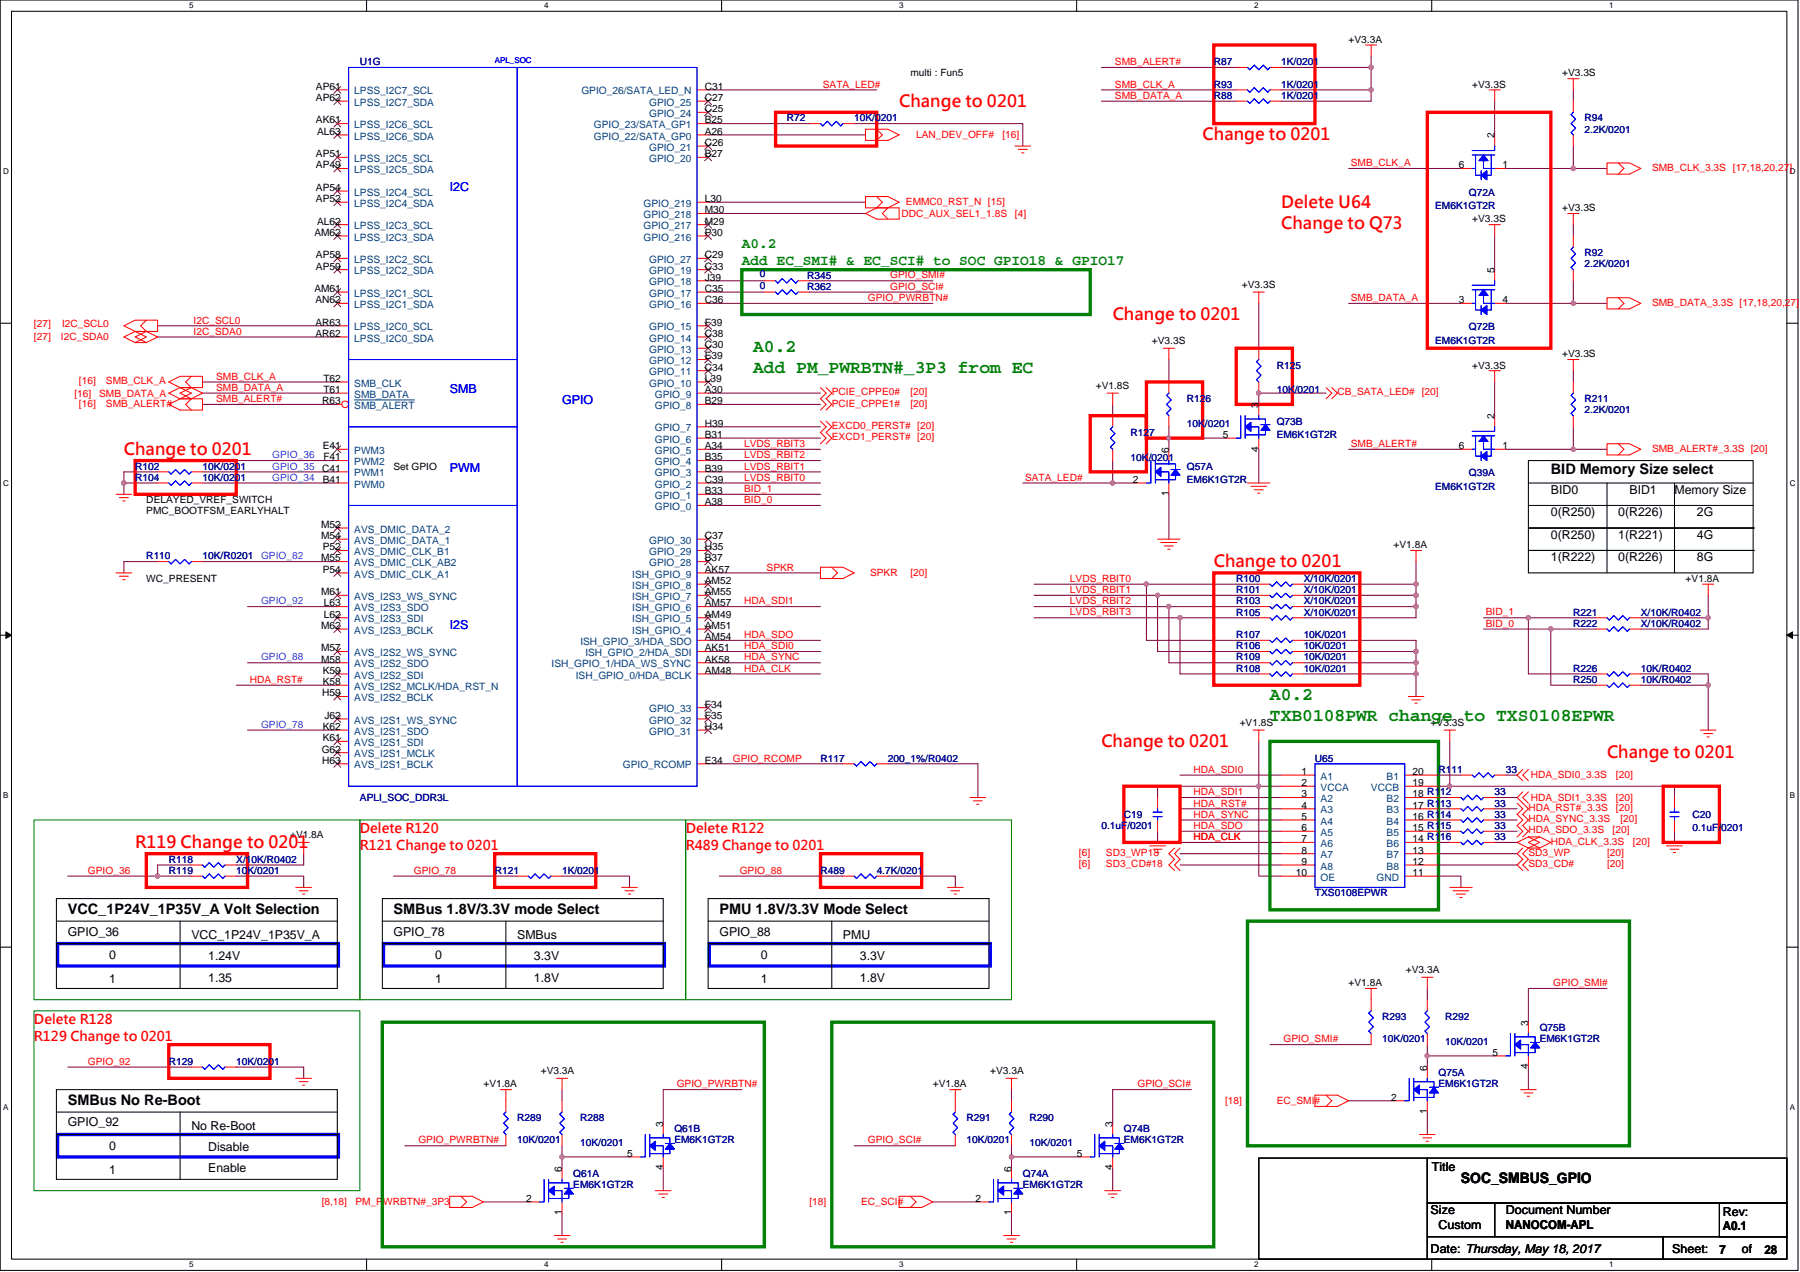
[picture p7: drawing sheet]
<svg xmlns="http://www.w3.org/2000/svg" width="297mm" height="210mm" viewBox="0 0 297 210" stroke-linecap="round" stroke-linejoin="round" font-family="sans-serif">
<defs><g id="words">
<g font-size="3" fill="#008000">
<text x="124.3" y="58.1">A0.2</text>
<text x="124.3" y="61.5">Add PM_PWRBTN#_3P3 from EC</text>
<text x="209.6" y="115.6">A0.2</text>
<text x="209.6" y="119">TXB0108PWR change to TXS0108EPWR</text>
</g>
<g font-size="2.8" fill="#f00">
<text x="148.4" y="17.6">Change to 0201</text>
<text x="198.5" y="23.2">Change to 0201</text>
<text x="211.4" y="34.3">Delete U64</text>
<text x="211.4" y="37.8">Change to Q73</text>
<text x="183.6" y="52.8">Change to 0201</text>
<text x="20.4" y="75.1">Change to 0201</text>
<text x="200.3" y="93.6">Change to 0201</text>
<text x="181.8" y="123.3">Change to 0201</text>
<text x="265.2" y="125.1">Change to 0201</text>
<text x="22.3" y="140">R119 Change to 0201</text>
</g>
<g font-size="2.4" fill="#008000">
<text x="122.4" y="41">A0.2</text>
<text x="122.4" y="43.7">Add EC_SMI# &amp; EC_SCI# to SOC GPIO18 &amp; GPIO17</text>
</g>
<g font-size="2.4">
<text x="255.9" y="78.3">BID Memory Size select</text>
<text x="11.2" y="150.9">VCC_1P24V_1P35V_A Volt Selection</text>
<text x="64.9" y="150.9">SMBus 1.8V/3.3V mode Select</text>
<text x="118.7" y="150.9">PMU 1.8V/3.3V Mode Select</text>
<text x="11.2" y="182.5">SMBus No Re-Boot</text>
<text x="241.1" y="195.3">SOC_SMBUS_GPIO</text>
</g>
<g font-size="2.2" fill="#f00">
<text x="59.4" y="137.6">Delete R120</text>
<text x="113.2" y="137.6">Delete R122</text>
<text x="59.4" y="140.3">R121 Change to 0201</text>
<text x="113.2" y="140.3">R489 Change to 0201</text>
<text x="5.6" y="169.1">Delete R128</text>
<text x="5.6" y="171.9">R129 Change to 0201</text>
</g>
<g font-size="2" fill="#00f">
<text x="74.2" y="31.5">I2C</text>
<text x="74.2" y="64.9">SMB</text>
<text x="92.7" y="66.7">GPIO</text>
<text x="74.2" y="77.9">PWM</text>
<text x="74.2" y="103.8">I2S</text>
</g>
<g font-size="2">
<text x="255.9" y="81.6">BID0</text>
<text x="268.9" y="81.6">BID1</text>
<text x="276.3" y="81.6">Memory Size</text>
<text x="255.9" y="89">0(R250)</text>
<text x="255.9" y="85.3">0(R250)</text>
<text x="267.1" y="89">1(R221)</text>
<text x="267.1" y="85.3">0(R226)</text>
<text x="280" y="89">4G</text>
<text x="280" y="85.3">2G</text>
<text x="255.9" y="92.7">1(R222)</text>
<text x="267.1" y="92.7">0(R226)</text>
<text x="280" y="92.7">8G</text>
<text x="11.2" y="154.4">GPIO_36</text>
<text x="31.6" y="155">VCC_1P24V_1P35V_A</text>
<text x="64.9" y="154.4">GPIO_78</text>
<text x="85.3" y="155">SMBus</text>
<text x="118.7" y="154.4">GPIO_88</text>
<text x="139.1" y="155">PMU</text>
<text x="18" y="158.3">0</text>
<text x="34.4" y="158.5">1.24V</text>
<text x="71.8" y="158.3">0</text>
<text x="88.1" y="158.5">3.3V</text>
<text x="125.6" y="158.3">0</text>
<text x="141.9" y="158.5">3.3V</text>
<text x="18" y="162.2">1</text>
<text x="34.4" y="162">1.35</text>
<text x="71.8" y="162.2">1</text>
<text x="88.1" y="162">1.8V</text>
<text x="125.6" y="162.2">1</text>
<text x="141.9" y="162">1.8V</text>
<text x="11.2" y="185.9">GPIO_92</text>
<text x="18" y="189.8">0</text>
<text x="31.6" y="186.5">No Re-Boot</text>
<text x="34.4" y="190">Disable</text>
<text x="18" y="193.7">1</text>
<text x="34.4" y="193.5">Enable</text>
<text x="236.3" y="193.4">Title</text>
<text x="236.1" y="200.4">Size</text>
<text x="237.4" y="202.8">Custom</text>
<text x="248.5" y="200.4">Document Number</text>
<text x="248.5" y="202.9">NANOCOM-APL</text>
<text x="284.3" y="200.8">Rev:</text>
<text x="284.3" y="203.1">A0.1</text>
<text x="236.1" y="206.9">Date: Thursday, May 18, 2017</text>
<text x="275.9" y="206.9">Sheet:</text>
<text x="283.7" y="207">7</text>
<text x="287.4" y="206.9">of</text>
<text x="291.2" y="207">28</text>
</g>
<g font-size="1.7" fill="#000080">
<text x="59.4" y="10.8">U1G</text>
<text x="200.3" y="10.8">R87</text>
<text x="211.4" y="10.8">1K/0201</text>
<text x="200.3" y="16.3">R88</text>
<text x="200.3" y="14.5">R93</text>
<text x="211.4" y="16.3">1K/0201</text>
<text x="211.4" y="14.5">1K/0201</text>
<text x="129.8" y="20">R72</text>
<text x="141" y="20">10K/0201</text>
<text x="261.5" y="20">R94</text>
<text x="261.5" y="21.9">2.2K/0201</text>
<text x="236.8" y="34.5">EM6K1GT2R</text>
<text x="242.4" y="32.3">Q72A</text>
<text x="125.4" y="45.8">0</text>
<text x="125.4" y="47.7">0</text>
<text x="133.2" y="46">R345</text>
<text x="133.2" y="47.8">R362</text>
<text x="261.5" y="42.3">R92</text>
<text x="261.5" y="44.1">2.2K/0201</text>
<text x="236.8" y="56.7">EM6K1GT2R</text>
<text x="242.4" y="54.5">Q72B</text>
<text x="210.7" y="60.8">R125</text>
<text x="210.7" y="64.9">10K/0201</text>
<text x="186.6" y="71.9">R127</text>
<text x="195.9" y="66.4">R126</text>
<text x="195.9" y="70.5">10K/0201</text>
<text x="210.7" y="70.1">Q73B</text>
<text x="261.5" y="66.4">R211</text>
<text x="261.5" y="68.2">2.2K/0201</text>
<text x="22.3" y="77.5">R102</text>
<text x="33.4" y="77.5">10K/0201</text>
<text x="186.6" y="76">10K/0201</text>
<text x="195.9" y="77.5">Q57A</text>
<text x="210.7" y="72.3">EM6K1GT2R</text>
<text x="22.3" y="79.4">R104</text>
<text x="33.4" y="79.4">10K/0201</text>
<text x="195.9" y="79.7">EM6K1GT2R</text>
<text x="236.8" y="80.9">EM6K1GT2R</text>
<text x="242.4" y="78.6">Q39A</text>
<text x="24.1" y="92.4">R110</text>
<text x="33.4" y="92.4">10K/R0201</text>
<text x="204" y="97.9">R101</text>
<text x="204" y="96.1">R100</text>
<text x="204" y="99.8">R103</text>
<text x="204" y="101.6">R105</text>
<text x="215.1" y="97.9">X/10K/0201</text>
<text x="215.1" y="96.1">X/10K/0201</text>
<text x="215.1" y="99.8">X/10K/0201</text>
<text x="215.1" y="101.6">X/10K/0201</text>
<text x="259.6" y="101.6">R221</text>
<text x="270.8" y="101.6">X/10K/R0402</text>
<text x="204" y="105.3">R107</text>
<text x="204" y="107.2">R106</text>
<text x="215.1" y="105.3">10K/0201</text>
<text x="215.1" y="107.2">10K/0201</text>
<text x="259.6" y="103.5">R222</text>
<text x="270.8" y="103.5">X/10K/R0402</text>
<text x="204" y="110.9">R108</text>
<text x="204" y="109">R109</text>
<text x="215.1" y="110.9">10K/0201</text>
<text x="215.1" y="109">10K/0201</text>
<text x="259.6" y="110.9">R226</text>
<text x="259.6" y="112.7">R250</text>
<text x="270.8" y="110.9">10K/R0402</text>
<text x="270.8" y="112.7">10K/R0402</text>
<text x="135.4" y="125.7">R117</text>
<text x="146.5" y="125.7">200_1%/R0402</text>
<text x="217" y="125.7">U65</text>
<text x="237.4" y="127.6">R111</text>
<text x="246.7" y="131.3">33</text>
<text x="248.5" y="127.6">33</text>
<text x="59.4" y="132.2">APLI_SOC_DDR3L</text>
<text x="181.8" y="136.8">0.1uF/0201</text>
<text x="185.5" y="135">C19</text>
<text x="246.7" y="133.1">33</text>
<text x="246.7" y="135">33</text>
<text x="246.7" y="136.8">33</text>
<text x="279.3" y="135">C20</text>
<text x="279.3" y="137.2">0.1uF/0201</text>
<text x="27.9" y="142.4">R118</text>
<text x="39" y="142.4">X/10K/R0402</text>
<text x="246.7" y="138.7">33</text>
<text x="27.9" y="144.3">R119</text>
<text x="39" y="144.3">10K/0201</text>
<text x="81.6" y="144.3">R121</text>
<text x="92.7" y="144.3">1K/0201</text>
<text x="135.4" y="144.3">R489</text>
<text x="144.7" y="144.3">4.7K/0201</text>
<text x="217" y="148">TXS0108EPWR</text>
<text x="228.1" y="168.4">R293</text>
<text x="228.1" y="172.1">10K/0201</text>
<text x="238.5" y="168.4">R292</text>
<text x="238.5" y="172.4">10K/0201</text>
<text x="254.1" y="170.2">Q75B</text>
<text x="254.1" y="172.1">EM6K1GT2R</text>
<text x="27.9" y="175.8">R129</text>
<text x="39" y="175.8">10K/0201</text>
<text x="237.4" y="177.6">Q75A</text>
<text x="237.4" y="179.5">EM6K1GT2R</text>
<text x="85.3" y="185.1">R289</text>
<text x="95.7" y="185.1">R288</text>
<text x="159.5" y="185.1">R291</text>
<text x="169.9" y="185.1">R290</text>
<text x="85.3" y="188.8">10K/0201</text>
<text x="95.7" y="189.1">10K/0201</text>
<text x="111.3" y="186.9">Q61B</text>
<text x="111.3" y="188.8">EM6K1GT2R</text>
<text x="159.5" y="188.8">10K/0201</text>
<text x="169.9" y="189.1">10K/0201</text>
<text x="185.5" y="186.9">Q74B</text>
<text x="185.5" y="188.8">EM6K1GT2R</text>
<text x="94.6" y="194.3">Q61A</text>
<text x="94.6" y="196.2">EM6K1GT2R</text>
<text x="168.8" y="194.3">Q74A</text>
<text x="168.8" y="196.2">EM6K1GT2R</text>
</g>
<g font-size="1.7" fill="#f00">
<text x="184" y="10.8">SMB_ALERT#</text>
<text x="135.8" y="14.5">SATA_LED#</text>
<text x="184" y="14.5">SMB_CLK_A</text>
<text x="184" y="16.3">SMB_DATA_A</text>
<text x="151.2" y="22.8">LAN_DEV_OFF#</text>
<text x="165.4" y="22.8">[16]</text>
<text x="222.9" y="27.4">SMB_CLK_A</text>
<text x="272.6" y="28.2">SMB_CLK_3.3S [17,18,20,27]</text>
<text x="148.8" y="35.8">DDC_AUX_SEL1_1.8S</text>
<text x="149.5" y="33.8">EMMC0_RST_N [15]</text>
<text x="167.5" y="35.8">[4]</text>
<text x="146.9" y="46">GPIO_SMI#</text>
<text x="146.9" y="47.8">GPIO_SCI#</text>
<text x="5.6" y="54">[27]</text>
<text x="10.2" y="54">I2C_SCL0</text>
<text x="32" y="53.4">I2C_SCL0</text>
<text x="143.2" y="49.7">GPIO_PWRBTN#</text>
<text x="222.9" y="49.7">SMB_DATA_A</text>
<text x="272.6" y="50.4">SMB_DATA_3.3S [17,18,20,27]</text>
<text x="5.6" y="56.2">[27]</text>
<text x="10.1" y="56.2">I2C_SDA0</text>
<text x="32" y="55.2">I2C_SDA0</text>
<text x="12.3" y="65.5">[16]</text>
<text x="13" y="63.4">[16]</text>
<text x="16.4" y="65.5">SMB_DATA_A</text>
<text x="17.5" y="63.4">SMB_CLK_A</text>
<text x="35.7" y="62.7">SMB_CLK_A</text>
<text x="35.7" y="64.5">SMB_DATA_A</text>
<text x="137.3" y="65.3">PCIE_CPPE0#</text>
<text x="150.2" y="65.3">[20]</text>
<text x="220.7" y="65.3">CB_SATA_LED# [20]</text>
<text x="13" y="67.1">[16]</text>
<text x="17.5" y="67.1">SMB_ALERT#</text>
<text x="35.7" y="66.4">SMB_ALERT#</text>
<text x="137.3" y="70.8">EXCD0_PERST# [20]</text>
<text x="137.3" y="67.1">PCIE_CPPE1#</text>
<text x="150.2" y="67.1">[20]</text>
<text x="122.8" y="75.6">LVDS_RBIT2</text>
<text x="122.8" y="73.8">LVDS_RBIT3</text>
<text x="122.8" y="77.5">LVDS_RBIT1</text>
<text x="137.3" y="72.7">EXCD1_PERST# [20]</text>
<text x="222.9" y="73.8">SMB_ALERT#</text>
<text x="272.6" y="74.5">SMB_ALERT#_3.3S [20]</text>
<text x="122.8" y="79.4">LVDS_RBIT0</text>
<text x="122.8" y="83.1">BID_0</text>
<text x="122.8" y="81.2">BID_1</text>
<text x="169.2" y="79.4">SATA_LED#</text>
<text x="126.5" y="94.2">SPKR</text>
<text x="143.6" y="95.1">SPKR</text>
<text x="150.2" y="95.1">[20]</text>
<text x="122.8" y="99.8">HDA_SDI1</text>
<text x="176.6" y="96.1">LVDS_RBIT0</text>
<text x="176.6" y="99.8">LVDS_RBIT2</text>
<text x="176.6" y="101.6">LVDS_RBIT3</text>
<text x="176.6" y="97.9">LVDS_RBIT1</text>
<text x="245.2" y="101.6">BID_1</text>
<text x="122.8" y="105.3">HDA_SDO</text>
<text x="122.8" y="107.2">HDA_SDI0</text>
<text x="245.2" y="103.5">BID_0</text>
<text x="41.2" y="112.7">HDA_RST#</text>
<text x="122.8" y="110.9">HDA_CLK</text>
<text x="122.8" y="109">HDA_SYNC</text>
<text x="120.9" y="125.7">GPIO_RCOMP</text>
<text x="197" y="127.6">HDA_SDI0</text>
<text x="197" y="131.3">HDA_SDI1</text>
<text x="252.6" y="128.5">HDA_SDI0_3.3S</text>
<text x="266.7" y="128.5">[20]</text>
<text x="197" y="135">HDA_SYNC</text>
<text x="197" y="133.1">HDA_RST#</text>
<text x="197" y="136.8">HDA_SDO</text>
<text x="252.2" y="137.6">HDA_SDO_3.3S</text>
<text x="252.2" y="135.7">HDA_SYNC_3.3S</text>
<text x="252.2" y="133.9">HDA_RST#_3.3S</text>
<text x="252.6" y="132.2">HDA_SDI1_3.3S</text>
<text x="266.1" y="137.6">[20]</text>
<text x="266.7" y="133.9">[20]</text>
<text x="266.7" y="132.2">[20]</text>
<text x="267.4" y="135.7">[20]</text>
<text x="178.1" y="143.2">[6]</text>
<text x="178.1" y="141.3">[6]</text>
<text x="182.5" y="143.2">SD3_CD#18</text>
<text x="182.5" y="141.3">SD3_WP18</text>
<text x="197" y="138.7">HDA_CLK</text>
<text x="252.2" y="141.3">SD3_WP</text>
<text x="252.2" y="143.2">SD3_CD#</text>
<text x="255.9" y="139.4">HDA_CLK_3.3S</text>
<text x="265.2" y="143.2">[20]</text>
<text x="265.2" y="141.3">[20]</text>
<text x="269.5" y="139.4">[20]</text>
<text x="14.5" y="144.3">GPIO_36</text>
<text x="68.3" y="144.3">GPIO_78</text>
<text x="122.1" y="144.3">GPIO_88</text>
<text x="256.3" y="162.8">GPIO_SMI#</text>
<text x="211.8" y="172.1">GPIO_SMI#</text>
<text x="14.5" y="175.8">GPIO_92</text>
<text x="111.7" y="179.5">GPIO_PWRBTN#</text>
<text x="187.7" y="179.5">GPIO_SCI#</text>
<text x="202.2" y="182.3">[18]</text>
<text x="210.7" y="182.3">EC_SMI#</text>
<text x="69" y="188.8">GPIO_PWRBTN#</text>
<text x="143.2" y="188.8">GPIO_SCI#</text>
<text x="53.1" y="199">[8,18]</text>
<text x="58.6" y="199">PM_PWRBTN#_3P3</text>
<text x="133.6" y="199">[18]</text>
<text x="142.1" y="199">EC_SCI#</text>
</g>
<g font-size="1.7">
<text x="222.5" y="7">+V3.3A</text>
<text x="52.1" y="14.8">AP61</text>
<text x="52.1" y="16.7">AP62</text>
<text x="116.3" y="14.8">C31</text>
<text x="116.3" y="16.7">C27</text>
<text x="150.2" y="12.6">multi : Fun5</text>
<text x="242.9" y="14.5">+V3.3S</text>
<text x="257.8" y="12.6">+V3.3S</text>
<text x="52.1" y="20.4">AK61</text>
<text x="52.3" y="22.2">AL63</text>
<text x="116.3" y="18.5">C25</text>
<text x="116.3" y="20.4">B25</text>
<text x="116.3" y="22.2">A26</text>
<text x="246.6" y="22.8" transform="rotate(-90 246.6 22.8)">2</text>
<text x="52.1" y="27.8">AP49</text>
<text x="52.1" y="26">AP51</text>
<text x="116.3" y="24.1">C26</text>
<text x="116.3" y="26">B27</text>
<text x="240.7" y="27.8">6</text>
<text x="247.9" y="27.8">1</text>
<text x="52.1" y="33.4">AP52</text>
<text x="52.1" y="31.5">AP54</text>
<text x="116.3" y="33.4">L30</text>
<text x="116.3" y="35.2">M30</text>
<text x="257.8" y="34.9">+V3.3S</text>
<text x="51.9" y="38.9">AM62</text>
<text x="52.3" y="37.1">AL62</text>
<text x="116.3" y="37.1">M29</text>
<text x="116.3" y="38.9">P30</text>
<text x="242.9" y="36.7">+V3.3S</text>
<text x="52.1" y="44.5">AP59</text>
<text x="52.1" y="42.6">AP58</text>
<text x="116.3" y="42.6">C29</text>
<text x="116.3" y="46.3">J39</text>
<text x="116.3" y="44.5">C33</text>
<text x="204.9" y="47.5">+V3.3S</text>
<text x="246.6" y="45.1" transform="rotate(-90 246.6 45.1)">5</text>
<text x="51.9" y="48.2">AM61</text>
<text x="52" y="50.1">AN62</text>
<text x="52" y="53.8">AR63</text>
<text x="116.3" y="48.2">C35</text>
<text x="116.3" y="50.1">C36</text>
<text x="116.3" y="53.8">F39</text>
<text x="240.7" y="50.1">3</text>
<text x="247.9" y="50.1">4</text>
<text x="52" y="55.6">AR62</text>
<text x="116.3" y="55.6">C38</text>
<text x="116.3" y="57.5">C30</text>
<text x="116.3" y="59.3">E39</text>
<text x="190.1" y="56.7">+V3.3S</text>
<text x="257.8" y="59">+V3.3S</text>
<text x="53.4" y="64.9">T61</text>
<text x="53.4" y="63">T62</text>
<text x="116.3" y="61.2">C34</text>
<text x="116.3" y="63">L39</text>
<text x="116.3" y="64.9">A30</text>
<text x="180.8" y="64.2">+V1.8S</text>
<text x="242.9" y="60.8">+V3.3S</text>
<text x="53.2" y="66.7">R63</text>
<text x="116.3" y="66.7">B29</text>
<text x="116.3" y="70.4">H39</text>
<text x="207.7" y="67.3" transform="rotate(-90 207.7 67.3)">3</text>
<text x="246.6" y="69.2" transform="rotate(-90 246.6 69.2)">2</text>
<text x="53.2" y="77.9">C41</text>
<text x="53.3" y="74.1">E41</text>
<text x="53.4" y="76">F41</text>
<text x="64.9" y="77.5">Set GPIO</text>
<text x="116.3" y="72.3">B31</text>
<text x="116.3" y="74.1">A34</text>
<text x="116.3" y="76">B35</text>
<text x="116.3" y="77.9">B39</text>
<text x="192.9" y="74.7" transform="rotate(-90 192.9 74.7)">6</text>
<text x="201.8" y="72.3">5</text>
<text x="207.7" y="74.5" transform="rotate(-90 207.7 74.5)">4</text>
<text x="240.7" y="74.1">6</text>
<text x="247.9" y="74.1">1</text>
<text x="24.1" y="83.1">DELAYED_VREF_SWITCH</text>
<text x="53.3" y="79.7">B41</text>
<text x="116.3" y="83.4">A38</text>
<text x="116.3" y="79.7">C39</text>
<text x="116.3" y="81.6">B33</text>
<text x="187" y="79.7">2</text>
<text x="192.9" y="82" transform="rotate(-90 192.9 82)">1</text>
<text x="24.1" y="84.9">PMC_BOOTFSM_EARLYHALT</text>
<text x="53" y="87.1">M52</text>
<text x="53" y="89">M54</text>
<text x="116.3" y="89">C37</text>
<text x="53" y="92.7">M55</text>
<text x="53.3" y="90.8">P52</text>
<text x="53.3" y="94.6">P54</text>
<text x="116.3" y="94.6">AK57</text>
<text x="116.3" y="90.8">H35</text>
<text x="116.3" y="92.7">B37</text>
<text x="230" y="90.5">+V1.8A</text>
<text x="24.1" y="96.1">WC_PRESENT</text>
<text x="53" y="98.3">M61</text>
<text x="53.4" y="100.1">L63</text>
<text x="53.4" y="102">L62</text>
<text x="116.3" y="96.4">AM52</text>
<text x="116.3" y="98.3">AM55</text>
<text x="116.3" y="100.1">AM57</text>
<text x="116.3" y="102">AM49</text>
<text x="278.2" y="96.1">+V1.8A</text>
<text x="53" y="103.8">M62</text>
<text x="53" y="107.5">M57</text>
<text x="116.3" y="105.7">AM54</text>
<text x="116.3" y="103.8">AM51</text>
<text x="116.3" y="107.5">AK51</text>
<text x="53" y="109.4">M58</text>
<text x="53.3" y="111.2">K59</text>
<text x="53.3" y="113.1">K58</text>
<text x="116.3" y="109.4">AK58</text>
<text x="116.3" y="111.2">AM48</text>
<text x="53.2" y="115">H59</text>
<text x="53.5" y="118.7">J62</text>
<text x="116.3" y="116.8">F34</text>
<text x="116.3" y="118.7">F35</text>
<text x="204.6" y="119.8">+V1.8S</text>
<text x="236.1" y="119.8">+V3.3S</text>
<text x="53.1" y="124.2">G62</text>
<text x="53.3" y="120.5">K62</text>
<text x="53.3" y="122.4">K61</text>
<text x="116.3" y="120.5">H34</text>
<text x="53.2" y="126.1">H63</text>
<text x="116.3" y="126.1">E34</text>
<text x="214.8" y="127.9">1</text>
<text x="214.8" y="129.8">2</text>
<text x="214.8" y="131.6">3</text>
<text x="233.1" y="131.6">18 R112</text>
<text x="233.1" y="129.8">19</text>
<text x="233.1" y="127.9">20</text>
<text x="214.8" y="133.5">4</text>
<text x="214.8" y="135.3">5</text>
<text x="214.8" y="137.2">6</text>
<text x="233.1" y="137.2">15 R115</text>
<text x="233.1" y="135.3">16 R114</text>
<text x="233.1" y="133.5">17 R113</text>
<text x="47.9" y="138.3">+V1.8A</text>
<text x="214.8" y="139">7</text>
<text x="214.8" y="140.9">8</text>
<text x="214.8" y="142.8">9</text>
<text x="233.1" y="142.8">12</text>
<text x="233.1" y="140.9">13</text>
<text x="233.1" y="139">14 R116</text>
<text x="213.8" y="144.6">10</text>
<text x="233.1" y="144.6">11</text>
<text x="232" y="160.6">+V3.3A</text>
<text x="222.5" y="162.8">+V1.8A</text>
<text x="252.2" y="169.3" transform="rotate(-90 252.2 169.3)">3</text>
<text x="79.8" y="179.5">+V1.8A</text>
<text x="89.2" y="177.3">+V3.3A</text>
<text x="153.9" y="179.5">+V1.8A</text>
<text x="163.4" y="177.3">+V3.3A</text>
<text x="235.5" y="176.7" transform="rotate(-90 235.5 176.7)">6</text>
<text x="246.3" y="174.3">5</text>
<text x="252.2" y="176.5" transform="rotate(-90 252.2 176.5)">4</text>
<text x="109.4" y="186" transform="rotate(-90 109.4 186)">3</text>
<text x="183.6" y="186" transform="rotate(-90 183.6 186)">3</text>
<text x="229.6" y="181.7">2</text>
<text x="235.5" y="183.9" transform="rotate(-90 235.5 183.9)">1</text>
<text x="103.5" y="191">5</text>
<text x="177.7" y="191">5</text>
<text x="92.7" y="193.4" transform="rotate(-90 92.7 193.4)">6</text>
<text x="109.4" y="193.2" transform="rotate(-90 109.4 193.2)">4</text>
<text x="166.9" y="193.4" transform="rotate(-90 166.9 193.4)">6</text>
<text x="183.6" y="193.2" transform="rotate(-90 183.6 193.2)">4</text>
<text x="86.8" y="198.4">2</text>
<text x="92.7" y="200.6" transform="rotate(-90 92.7 200.6)">1</text>
<text x="161" y="198.4">2</text>
<text x="166.9" y="200.6" transform="rotate(-90 166.9 200.6)">1</text>
</g>
<g font-size="1.7" fill="#004080">
<text x="58.5" y="15.6">LPSS_I2C7_SCL</text>
<text x="58.5" y="17.5">LPSS_I2C7_SDA</text>
<text x="95.9" y="15.6">GPIO_26/SATA_LED_N</text>
<text x="107.1" y="17.5">GPIO_25</text>
<text x="58.5" y="23">LPSS_I2C6_SDA</text>
<text x="58.5" y="21.2">LPSS_I2C6_SCL</text>
<text x="98" y="21.2">GPIO_23/SATA_GP1</text>
<text x="98" y="23">GPIO_22/SATA_GP0</text>
<text x="107.1" y="19.3">GPIO_24</text>
<text x="58.5" y="28.6">LPSS_I2C5_SDA</text>
<text x="58.5" y="26.7">LPSS_I2C5_SCL</text>
<text x="107.1" y="24.9">GPIO_21</text>
<text x="107.1" y="26.7">GPIO_20</text>
<text x="58.5" y="34.1">LPSS_I2C4_SDA</text>
<text x="58.5" y="32.3">LPSS_I2C4_SCL</text>
<text x="106.2" y="34.1">GPIO_219</text>
<text x="58.5" y="39.7">LPSS_I2C3_SDA</text>
<text x="58.5" y="37.8">LPSS_I2C3_SCL</text>
<text x="106.2" y="36">GPIO_218</text>
<text x="106.2" y="37.8">GPIO_217</text>
<text x="106.2" y="39.7">GPIO_216</text>
<text x="58.5" y="45.3">LPSS_I2C2_SDA</text>
<text x="58.5" y="43.4">LPSS_I2C2_SCL</text>
<text x="107.1" y="43.4">GPIO_27</text>
<text x="107.1" y="47.1">GPIO_18</text>
<text x="107.1" y="45.3">GPIO_19</text>
<text x="58.5" y="50.8">LPSS_I2C1_SDA</text>
<text x="58.5" y="49">LPSS_I2C1_SCL</text>
<text x="107.1" y="49">GPIO_17</text>
<text x="107.1" y="50.8">GPIO_16</text>
<text x="58.5" y="56.4">LPSS_I2C0_SDA</text>
<text x="58.5" y="54.5">LPSS_I2C0_SCL</text>
<text x="107.1" y="54.5">GPIO_15</text>
<text x="107.1" y="56.4">GPIO_14</text>
<text x="107.1" y="58.3">GPIO_13</text>
<text x="58.5" y="65.7">SMB_DATA</text>
<text x="58.5" y="63.8">SMB_CLK</text>
<text x="107.1" y="60.1">GPIO_12</text>
<text x="107.1" y="62">GPIO_11</text>
<text x="107.1" y="63.8">GPIO_10</text>
<text x="108.1" y="65.7">GPIO_9</text>
<text x="58.5" y="67.5">SMB_ALERT</text>
<text x="108.1" y="67.5">GPIO_8</text>
<text x="108.1" y="71.2">GPIO_7</text>
<text x="58.5" y="74.9">PWM3</text>
<text x="58.5" y="76.8">PWM2</text>
<text x="108.1" y="73.1">GPIO_6</text>
<text x="108.1" y="74.9">GPIO_5</text>
<text x="108.1" y="76.8">GPIO_4</text>
<text x="58.5" y="78.7">PWM1</text>
<text x="58.5" y="80.5">PWM0</text>
<text x="108.1" y="78.7">GPIO_3</text>
<text x="108.1" y="80.5">GPIO_2</text>
<text x="108.1" y="82.4">GPIO_1</text>
<text x="58.5" y="87.9">AVS_DMIC_DATA_2</text>
<text x="58.5" y="89.8">AVS_DMIC_DATA_1</text>
<text x="107.1" y="89.8">GPIO_30</text>
<text x="108.1" y="84.2">GPIO_0</text>
<text x="58.5" y="91.6">AVS_DMIC_CLK_B1</text>
<text x="58.5" y="93.5">AVS_DMIC_CLK_AB2</text>
<text x="58.5" y="95.3">AVS_DMIC_CLK_A1</text>
<text x="104.3" y="95.3">ISH_GPIO_9</text>
<text x="107.1" y="91.6">GPIO_29</text>
<text x="107.1" y="93.5">GPIO_28</text>
<text x="58.5" y="99">AVS_I2S3_WS_SYNC</text>
<text x="58.5" y="100.9">AVS_I2S3_SDO</text>
<text x="104.3" y="97.2">ISH_GPIO_8</text>
<text x="104.3" y="99">ISH_GPIO_7</text>
<text x="104.3" y="100.9">ISH_GPIO_6</text>
<text x="58.5" y="102.7">AVS_I2S3_SDI</text>
<text x="58.5" y="104.6">AVS_I2S3_BCLK</text>
<text x="95.8" y="106.5">ISH_GPIO_3/HDA_SDO</text>
<text x="104.3" y="102.7">ISH_GPIO_5</text>
<text x="104.3" y="104.6">ISH_GPIO_4</text>
<text x="58.5" y="108.3">AVS_I2S2_WS_SYNC</text>
<text x="58.5" y="110.2">AVS_I2S2_SDO</text>
<text x="58.5" y="112">AVS_I2S2_SDI</text>
<text x="58.5" y="113.9">AVS_I2S2_MCLK/HDA_RST_N</text>
<text x="91" y="110.2">ISH_GPIO_1/HDA_WS_SYNC</text>
<text x="95" y="112">ISH_GPIO_0/HDA_BCLK</text>
<text x="96.6" y="108.3">ISH_GPIO_2/HDA_SDI</text>
<text x="58.5" y="115.7">AVS_I2S2_BCLK</text>
<text x="58.5" y="119.4">AVS_I2S1_WS_SYNC</text>
<text x="107.1" y="117.6">GPIO_33</text>
<text x="107.1" y="119.4">GPIO_32</text>
<text x="58.5" y="121.3">AVS_I2S1_SDO</text>
<text x="58.5" y="123.1">AVS_I2S1_SDI</text>
<text x="58.5" y="125">AVS_I2S1_MCLK</text>
<text x="107.1" y="121.3">GPIO_31</text>
<text x="58.5" y="126.9">AVS_I2S1_BCLK</text>
<text x="102.8" y="126.9">GPIO_RCOMP</text>
<text x="217.9" y="128.7">A1</text>
<text x="217.9" y="130.6">VCCA</text>
<text x="226.2" y="130.6">VCCB</text>
<text x="228.8" y="128.7">B1</text>
<text x="217.9" y="132.4">A2</text>
<text x="217.9" y="134.3">A3</text>
<text x="217.9" y="136.1">A4</text>
<text x="217.9" y="138">A5</text>
<text x="228.8" y="138">B5</text>
<text x="228.8" y="136.1">B4</text>
<text x="228.8" y="134.3">B3</text>
<text x="228.8" y="132.4">B2</text>
<text x="217.9" y="139.8">A6</text>
<text x="217.9" y="141.7">A7</text>
<text x="217.9" y="143.6">A8</text>
<text x="228.8" y="143.6">B8</text>
<text x="228.8" y="141.7">B7</text>
<text x="228.8" y="139.8">B6</text>
<text x="217.9" y="145.4">OE</text>
<text x="227.2" y="145.4">GND</text>
</g>
<g font-size="1.7" fill="#0080ff">
<text x="44.9" y="77.5">GPIO_35</text>
<text x="44.9" y="75.6">GPIO_36</text>
<text x="44.9" y="79.4">GPIO_34</text>
<text x="43.1" y="92.3">GPIO_82</text>
<text x="43.1" y="99.8">GPIO_92</text>
<text x="43.1" y="109">GPIO_88</text>
<text x="43.1" y="120.1">GPIO_78</text>
</g>
<g font-size="1.3">
<text x="31.2" y="1.4">5</text>
<text x="89.8" y="1.4">4</text>
<text x="148.4" y="1.4">3</text>
<text x="207" y="1.4">2</text>
<text x="265.6" y="1.4">1</text>
<text x=".5" y="28.8">D</text>
<text x="295.3" y="28.8">D</text>
<text x=".5" y="80.3">C</text>
<text x="295.3" y="80.3">C</text>
<text x=".5" y="131.8">B</text>
<text x="295.3" y="131.8">B</text>
<text x=".5" y="183.3">A</text>
<text x="295.3" y="183.3">A</text>
<text x="31.2" y="209.2">5</text>
<text x="89.8" y="209.2">4</text>
<text x="148.4" y="209.2">3</text>
<text x="207" y="209.2">2</text>
<text x="265.6" y="209.2">1</text>
</g>
<text font-size="1.3" fill="#00f" x="81.6" y="10.5">APL_SOC</text>
</g></defs>
<path d="M0 0h296.7v209.7h-296.7zM1.9 1.9h293v206h-293z" fill="none" stroke="#000" stroke-width=".17"/>
<g fill="#fff">
<path d="M31.2 .2h.7v1.5h-.7z"/>
<path d="M31.2 208h.7v1.5h-.7z"/>
</g>
<path d="M60.5 0v1.9M60.5 207.9v1.8" fill="none" stroke="#000" stroke-width=".17"/>
<g fill="#fff">
<path d="M89.8 .2h.7v1.5h-.7z"/>
<path d="M89.8 208h.7v1.5h-.7z"/>
</g>
<path d="M119.1 0v1.9M119.1 207.9v1.8" fill="none" stroke="#000" stroke-width=".17"/>
<g fill="#fff">
<path d="M148.4 .2h.7v1.5h-.7z"/>
<path d="M148.4 208h.7v1.5h-.7z"/>
</g>
<path d="M177.7 0v1.9M177.7 207.9v1.8" fill="none" stroke="#000" stroke-width=".17"/>
<g fill="#fff">
<path d="M207 .2h.7v1.5h-.7z"/>
<path d="M207 208h.7v1.5h-.7z"/>
</g>
<path d="M236.3 0v1.9M236.3 207.9v1.8" fill="none" stroke="#000" stroke-width=".17"/>
<g fill="#fff">
<path d="M265.6 .2h.7v1.5h-.7z"/>
<path d="M265.6 208h.7v1.5h-.7z"/>
<path d="M.5 27.6h1v1.5h-1z"/>
<path d="M295.3 27.6h1v1.5h-1z"/>
<path d="M.5 79.1h1v1.5h-1z"/>
<path d="M295.3 79.1h1v1.5h-1z"/>
</g>
<path d="M0 53.4h1.9M294.9 53.4h1.8" fill="none" stroke="#000" stroke-width=".17"/>
<g fill="#fff">
<path d="M.5 130.6h.9v1.5h-.9z"/>
<path d="M295.3 130.6h.9v1.5h-.9z"/>
</g>
<path d="M0 104.9h1.9M294.9 104.9h1.8" fill="none" stroke="#000" stroke-width=".17"/>
<path d="M1 104.3l.9 .6-.9 .5zM294.9 104.9l.9-.6v1.1z" fill="#000" stroke="#000" stroke-width=".17"/>
<g fill="#fff">
<path d="M.5 182.1h.9v1.5h-.9z"/>
<path d="M295.3 182.1h.9v1.5h-.9z"/>
</g>
<g fill="none" stroke="#000" stroke-width=".17">
<path d="M252.2 79.7h37.1M252.2 76h37.1v18.6h-37.1zM265.2 79.7v14.9M276.3 79.7v14.9M252.2 83.4h37.1M252.2 87.2h37.1M252.2 90.9h37.1M252.4 87.2h37.1M252.4 90.9h37.1M0 156.4h1.9M9.3 155.8h46.4M9.3 152.1h46.4"/>
<path d="M9.3 148.3h46.4v14.9h-46.4zM9.5 155.8h46.4M29.7 152.1v11.1M63.1 148.3h46.3v14.9h-46.3zM63.1 155.8h46.3M63.1 152.1h46.3M63.3 155.8h46.3M83.5 152.1v11.1M116.9 155.8h46.3M116.9 152.1h46.3M116.9 148.3h46.3v14.9h-46.3zM117 155.8h46.4"/>
<path d="M137.3 152.1v11.1M294.9 156.4h1.8M9.3 179.9h46.4v14.8h-46.4zM9.3 187.3h46.4M9.3 183.6h46.4M9.5 187.3h46.4M29.7 183.6v11.1M207.7 191.2h27.8v16.7h-27.8zM235.5 198.6h11.2v5.6h-11.2zM235.5 191.2h59.4v7.4h-59.4zM246.7 198.6h48.2v5.6h-48.2zM283.7 198.6h11.2v5.6h-11.2z"/>
<path d="M235.5 204.2h39v3.7h-39zM274.5 204.2h20.4v3.7h-20.4z"/>
</g>
<g fill="none" stroke="#800040" stroke-width=".17">
<path d="M116.9 14.8h27.8M181.8 11.1h22.2M181.8 14.8h22.2M181.8 16.7h22.2M211.4 11.1h14.9M211.4 14.8h14.9M226.3 9.3v1.8M226.3 14.8v1.9h-14.9M226.3 11.1v3.7M246.7 16.7v5.6M259.6 14.8v1.9M116.9 22.3h25.9"/>
<path d="M116.9 35.2h25.9M116.9 33.4h25.9M116.9 20.4h16.7M141 20.4h27.8v3.7M222.5 27.8h18.6M246.7 38.9v5.6M248.5 27.8h11.1M259.6 37.1v1.8M259.6 27.8h5.6M259.6 24.1v3.7M26 53.8h29.7M26 55.6h29.7"/>
<path d="M116.9 48.2h9.2M116.9 46.4h9.2M116.9 50.1h37M133.6 46.4h20.3M133.6 48.2h20.3M192.9 59.4v3.7M207.7 50.1v7.4M222.5 50.1h18.6M248.5 50.1h11.1M259.6 46.4v3.7M259.6 50.1h5.6M20.4 79.7v1.9"/>
<path d="M26 77.9h-5.6v1.8h5.6M33.4 63.1h22.3M33.4 64.9h22.3M33.4 66.8h22.3M33.4 79.7h22.3M33.4 77.9h22.3M33.4 76h22.3M116.9 72.3h18.5M116.9 70.5h18.5M116.9 66.8h18.5M116.9 64.9h18.5M116.9 79.7h18.5"/>
<path d="M116.9 76h18.5M116.9 74.2h18.5M116.9 77.9h18.5M168.8 79.7h14.8M183.6 79.7h3.7M183.6 66.8v1.8M183.6 76v3.7M192.9 72.3v1.9M192.9 70.5v1.8M192.9 72.3h9.3M207.7 74.2v5.5M218.8 64.9h-11.1v1.9"/>
<path d="M222.5 74.2h18.6M246.7 63.1v5.5M248.5 74.2h11.1M259.6 61.2v1.9M259.6 70.5v3.7M259.6 74.2h5.6M26 92.7h-5.6v1.9M33.4 92.7h22.3M116.9 94.6h18.5M116.9 83.4h18.5M116.9 81.6h18.5M170.6 98.3h20.4"/>
<path d="M170.6 96.4h18.6v9.3h18.5M189.2 96.4h18.5M191 98.3v9.2h16.7M191 98.3h16.7M192.9 81.6v7.4M215.1 96.4h18.6M215.1 98.3h18.6M233.7 92.7v7.4M281.9 98.3v3.7M39 113.1h16.7M40.8 109.4h14.9M40.8 100.1h14.9"/>
<path d="M116.9 105.7h18.5M116.9 107.5h18.5M116.9 111.3h18.5M116.9 109.4h18.5M116.9 100.1h18.5M170.6 102h24.1v9.3h13M170.6 100.1h22.3v9.3h14.8M192.9 100.1h14.8M194.7 102h13M215.1 100.1h18.6M215.1 105.7h18.6v1.8M215.1 107.5h18.6"/>
<path d="M215.1 109.4h18.6M215.1 111.3h18.6M233.7 100.1v1.9h-18.6M233.7 111.3v3.7M233.7 107.5v3.8M244.8 103.8h11.1M244.8 102h7.4M252.2 102h11.2M252.2 102v9.3h11.2M255.9 103.8h7.5M255.9 103.8v9.3h7.5M270.8 102h11.1"/>
<path d="M270.8 113.1h11.1M270.8 111.3h11.1v1.8M281.9 102v1.8h-11.1M281.9 113.1v7.4M40.8 120.5h14.9M116.9 126.1h22.2M146.5 126.1h14.9v5.6M191 137.2v1.9M191 131.7v-1.9h16.7v14.8h3.7M194.7 139.1h16.7M194.7 137.2h16.7M194.7 131.7h16.7"/>
<path d="M194.7 135.4h16.7M194.7 128h16.7M194.7 133.5h16.7M207.7 122.4v7.4h3.7M237.4 129.8h1.8M237.4 128h3.7M237.4 131.7h1.8M237.4 137.2h1.8M237.4 135.4h1.8M237.4 139.1h1.8M237.4 133.5h1.8M239.2 129.8h37.1v1.9"/>
<path d="M239.2 122.4v7.4M246.7 131.7h3.7M246.7 133.5h3.7M246.7 135.4h3.7M246.7 137.2h3.7M246.7 139.1h3.7M248.5 128h1.9M276.3 137.2v1.9M11.2 144.6h14.8M26 144.6h5.6M31.6 142.8h-5.6v1.8M39 144.6h11.1v1.9"/>
<path d="M50.1 140.9v1.9h-11.1M64.9 144.6h20.4M92.7 144.6h11.2v1.9M118.7 144.6h20.4M146.5 144.6h11.1v1.9M194.7 140.9h16.7M194.7 142.8h16.7M237.4 144.6h3.7v1.9M237.4 142.8h13M237.4 140.9h13M11.2 176.1h20.4M39 176.1h11.1v1.9"/>
<path d="M92.7 179.9v1.8M122.4 179.9h-13v5.5M166.9 179.9v1.8M196.6 179.9h-13v5.5M209.6 172.4h16.7M235.5 163.2v1.8M235.5 174.3v1.8M235.5 174.3h11.2M235.5 172.4v1.9M252.2 176.1v3.8M265.2 163.2h-13v5.5M66.8 189.1h16.7"/>
<path d="M79.8 198.4h7.4M92.7 191h11.2M92.7 191v1.8M92.7 189.1v1.9M109.4 192.8v3.8M141 189.1h16.6M153.9 198.4h7.5M166.9 189.1v1.9M166.9 191h11.2M166.9 191v1.8M183.6 192.8v3.8M222.5 181.7h7.5"/>
<path d="M235.5 183.6v3.7M92.7 200.3v3.7M166.9 200.3v3.7"/>
</g>
<g fill="#f0f" stroke="#f0f" stroke-width=".17">
<circle cx="226.2" cy="11.1" r=".37"/>
<circle cx="226.2" cy="14.8" r=".36"/>
<circle cx="233.7" cy="98.3" r=".37"/>
<circle cx="233.7" cy="100.1" r=".37"/>
<circle cx="233.7" cy="96.4" r=".37"/>
<circle cx="189.2" cy="96.4" r=".36"/>
<circle cx="192.9" cy="100.1" r=".36"/>
<circle cx="194.7" cy="102" r=".36"/>
<circle cx="191" cy="98.3" r=".36"/>
<circle cx="233.7" cy="111.2" r=".37"/>
<circle cx="233.7" cy="109.4" r=".37"/>
<circle cx="233.7" cy="107.5" r=".37"/>
<circle cx="26" cy="144.6" r=".36"/>
<circle cx="20.4" cy="79.7" r=".37"/>
<circle cx="239.2" cy="129.8" r=".36"/>
<circle cx="207.7" cy="129.8" r=".36"/>
<circle cx="252.2" cy="102" r=".37"/>
<circle cx="255.9" cy="103.8" r=".37"/>
<circle cx="281.9" cy="102" r=".36"/>
<circle cx="281.9" cy="113.1" r=".37"/>
<circle cx="259.6" cy="74.2" r=".36"/>
<circle cx="259.6" cy="27.8" r=".36"/>
<circle cx="259.6" cy="50.1" r=".36"/>
<circle cx="183.6" cy="79.7" r=".36"/>
<circle cx="207.7" cy="64.9" r=".36"/>
<circle cx="192.9" cy="72.3" r=".36"/>
<circle cx="92.7" cy="191" r=".36"/>
<circle cx="166.9" cy="191" r=".36"/>
<circle cx="235.5" cy="174.3" r=".36"/>
</g>
<g fill="none" stroke="#f00" stroke-width=".17">
<path d="M204 11.1h1.9M204 16.7h1.9M209.6 11.1h1.8M209.6 16.7h1.8M225.3 7.4h1.9M226.3 7.4v1.9M245.7 14.8h1.9M246.7 14.8v1.9M258.7 13h1.9M259.6 13v1.8M259.6 16.7v1.8M133.6 20.4h1.8"/>
<path d="M139.1 20.4h1.9M142.8 35.2l1.9-.9h3.7v1.9h-3.7zM142.8 21.3h3.7l1.9 1-1.9 .9h-3.7zM142.8 32.4h3.7l1.9 1-1.9 .9h-3.7zM144.7 21.3l.9 1-.9 .9M144.7 32.4l.9 1-.9 .9M146.5 34.3l-.9 .9 .9 1M167.5 24.1h2.6M168 24.7h1.5M168.6 25.2h.4M241.1 27.8h1.8M245.7 37.1h1.9"/>
<path d="M246.7 37.1v1.8M246.7 22.3v1.8M246.7 27.8h1.8M258.7 35.2h1.9M259.6 35.2v1.9M259.6 22.3v1.8M259.6 38.9v1.9M265.2 26.9h3.7l1.9 .9-1.9 .9h-3.7zM267.1 26.9l.9 .9-.9 .9M20.4 53.8l1.9-.9h3.7v1.8h-3.7zM22.3 54.7l1.8 .9-1.8 1M24.1 54.7l1.9 .9-1.9 1h-1.8"/>
<path d="M24.1 54.7l-1.8 .9 1.8 1M24.1 54.7h-1.8l-1.9 .9 1.9 1M24.1 52.9l-.9 .9 .9 .9M126.1 46.4h1.9M131.7 46.4h1.9M192 57.5h1.8M192.9 57.5v1.9M206.8 48.2h1.8M207.7 48.2v1.9M207.7 57.5v1.9M258.7 59.4h1.9M259.6 59.4v1.8"/>
<path d="M259.6 44.5v1.9M265.2 49.1h3.7l1.9 1-1.9 .9h-3.7zM267.1 49.1l.9 1-.9 .9M26 77.9h1.9M26 79.7h1.9M27.9 63.1l1.8-1h3.7v1.9h-3.7zM27.9 66.8l1.8-1h3.7v1.9h-3.7zM29.7 64l1.9 .9-1.9 .9M31.6 64h-1.9l-1.8 .9 1.8 .9M31.6 77.9h1.8M31.6 79.7h1.8M31.6 62.1l-1 1 1 .9"/>
<path d="M31.6 64l1.8 .9-1.8 .9h-1.9M31.6 64l-1.9 .9 1.9 .9-1 1 1 .9M55.7 64.9h1.8M55.7 63.1h1.8M135.4 69.5l.9 1-.9 .9 .9 .9-.9 1M135.4 64l.9 .9-.9 .9 .9 1-.9 .9M136.3 69.5l1 1-1 .9 1 .9-1 1M136.3 64l1 .9-1 .9 1 1-1 .9M182.7 64.9h1.8M183.6 64.9v1.9M183.6 68.6v1.9M183.6 74.2v1.8"/>
<path d="M192.9 63.1v1.8M192.9 68.6v1.9M202.2 72.3h1.8M205.9 79.7h3.7M207.7 63.1v1.8M207.7 66.8v1.8M207.7 72.3v1.9M218.8 64l1 .9-1 .9M219.8 64l.9 .9-.9 .9M241.1 74.2h1.8M245.7 61.2h1.9M246.7 61.2v1.9"/>
<path d="M246.7 68.6v1.9M246.7 74.2h1.8M265.2 73.3h3.7l1.9 .9-1.9 .9h-3.7zM267.1 73.3l.9 .9-.9 .9M19.2 94.6h2.5M19.2 81.6h2.5M19.7 82.1h1.5M19.7 95.1h1.5M20.3 82.7h.3M20.3 95.7h.3M26 92.7h1.9M31.6 92.7h1.8"/>
<path d="M55.7 98.3h1.8M55.7 92.7h1.8M55.7 87.2h1.8M55.7 89h1.8M55.7 90.9h1.8M55.7 94.6h1.8M135.4 93.6h3.7l1.9 1-1.9 .9h-3.7zM137.3 93.6l.9 1-.9 .9M191 89h3.7M191.6 89.6h2.6M192.1 90.1h1.5M192.7 90.7h.4"/>
<path d="M206.4 80.3h2.6M207 80.9h1.5M207.5 81.4h.4M207.7 98.3h1.9M207.7 96.4h1.9M213.3 98.3h1.8M213.3 96.4h1.8M232.7 90.9h1.9M233.7 90.9v1.8M281 96.4h1.8M281.9 96.4v1.9M55.7 103.8h1.8"/>
<path d="M55.7 111.3h1.8M55.7 109.4h1.8M55.7 100.1h1.8M55.7 113.1h1.8M55.7 102h1.8M55.7 107.5h1.8M55.7 115h1.8M55.7 118.7h1.8M207.7 111.3h1.9M207.7 105.7h1.9M207.7 109.4h1.9M207.7 100.1h1.9"/>
<path d="M213.3 111.3h1.8M213.3 105.7h1.8M213.3 109.4h1.8M213.3 100.1h1.8M232.4 115h2.6M232.9 115.5h1.5M233.5 116.1h.4M263.4 103.8h1.8M263.4 111.3h1.8M263.4 113.1h1.8M268.9 103.8h1.9M268.9 111.3h1.9"/>
<path d="M268.9 113.1h1.9M49.2 139.1h1.8M50.1 139.1v1.8M55.7 126.1h1.8M55.7 120.5h1.8M55.7 122.4h1.8M55.7 124.2h1.8M139.1 126.1h1.9M144.7 126.1h1.8M160.1 131.7h2.6M160.6 132.2h1.5M161.2 132.8h.3"/>
<path d="M189.2 139.1h3.7M189.7 139.6h2.6M191 131.7v1.8M191 135.4v1.8M193.8 140l-.9 .9 .9 1-.9 .9 .9 .9M194.7 140l-.9 .9 .9 1-.9 .9 .9 .9M206.8 120.5h1.8M207.7 120.5v1.9M211.4 139.1h5.6M211.4 131.7h5.6M211.4 128h5.6M211.4 129.8h5.6"/>
<path d="M211.4 133.5h5.6M211.4 135.4h5.6M211.4 137.2h5.6M231.8 139.1h5.6M231.8 131.7h5.6M231.8 128h5.6M231.8 129.8h5.6M231.8 133.5h5.6M231.8 135.4h5.6M231.8 137.2h5.6M238.3 120.5h1.9M239.2 139.1h1.9"/>
<path d="M239.2 131.7h1.9M239.2 133.5h1.9M239.2 135.4h1.9M239.2 120.5v1.9M244.8 139.1h1.9M244.8 131.7h1.9M244.8 133.5h1.9M244.8 135.4h1.9M250.4 132.6l.9 .9-.9 .9 .9 1-.9 .9 .9 .9-.9 1M251.3 130.7l-.9 1 1.8 1.8-.9 .9 .9 1-.9 .9 .9 .9-.9 1M251.3 127l-.9 1 .9 .9M251.3 140l-.9 .9 .9 1-.9 .9 .9 .9"/>
<path d="M252.2 138.2h1.9l1.8 .9-1.8 .9M252.2 138.2l-1.8 .9 1.8 .9h1.9M252.2 138.2l1.9 .9-1.9 .9-.9 .9 .9 1-.9 .9 .9 .9M252.2 130.7l-.9 1 .9 .9M252.2 127l-.9 1 .9 .9M254.1 138.2l-1.9 .9 1.9 .9M274.5 139.1h3.7M275 139.6h2.6M276.3 131.7v1.8M276.3 135.4v1.8M280.6 120.5h2.6M281.2 121.1h1.4"/>
<path d="M281.7 121.6h.4M31.6 142.8h1.8M37.1 142.8h1.9M48.8 146.5h2.6M49.4 147h1.5M49.9 147.6h.4M85.3 144.6h1.9M90.9 144.6h1.8M102.6 146.5h2.6M103.1 147h1.5M103.7 147.6h.4M139.1 144.6h1.9"/>
<path d="M144.7 144.6h1.8M156.4 146.5h2.6M156.9 147h1.5M157.5 147.6h.3M190.3 140.2h1.5M190.8 140.7h.4M211.4 144.6h5.6M211.4 142.8h5.6M211.4 140.9h5.6M231.8 144.6h5.6M231.8 142.8h5.6M231.8 140.9h5.6"/>
<path d="M239.2 146.5h3.7M239.8 147h2.6M240.3 147.6h1.5M240.9 148.2h.4M275.6 140.2h1.5M276.1 140.7h.4M31.6 176.1h1.8M37.1 176.1h1.9M48.8 178h2.6M49.4 178.6h1.5M49.9 179.1h.4M82.6 179.9h1.8"/>
<path d="M83.5 179.9v3.7M91.8 178h1.9M92.7 178v1.9M156.7 179.9h1.9M157.6 179.9v3.7M166 178h1.8M166.9 178v1.9M225.3 163.2h1.9M226.3 163.2v3.7M226.3 170.6v1.8M234.6 161.3h1.8M235.5 161.3v1.9"/>
<path d="M235.5 176.1v1.9M246.7 174.3h1.8M250.9 179.9h2.6M252.2 168.7v1.9M252.2 174.3v1.8M74.2 197.5h3.7l1.9 .9-1.9 .9h-3.7zM76.1 197.5l.9 .9-.9 .9M83.5 187.3v1.8M87.2 198.4h1.8M92.7 181.7v1.9M92.7 187.3v1.8M92.7 192.8v1.9"/>
<path d="M92.7 198.4v1.9M103.9 191h1.8M108.1 196.6h2.6M108.7 197.1h1.5M109.3 197.7h.3M109.4 185.4v1.9M109.4 191v1.8M148.4 197.5h3.7l1.8 .9-1.8 .9h-3.7zM150.2 197.5l1 .9-1 .9M157.6 187.3v1.8M161.4 198.4h1.8M166.9 192.8v1.9"/>
<path d="M166.9 198.4v1.9M178.1 191h1.8M182.3 196.6h2.6M182.9 197.1h1.5M183.4 197.7h.4M183.6 185.4v1.9M183.6 191v1.8M217 180.8h3.7l1.8 .9-1.8 .9h-3.7zM218.8 180.8l1 .9-1 .9M230 181.7h1.8M234.2 187.3h2.6M234.8 187.8h1.5"/>
<path d="M235.3 188.4h.4M235.5 181.7v1.9M251.5 180.4h1.5M252 181h.4M91.5 204h2.6M92 204.5h1.5M92.6 205.1h.3M165.6 204h2.6M166.2 204.5h1.5M166.7 205.1h.4"/>
</g>
<path d="M5.6 135.4h53.8v29.6h-53.8zM59.4 135.4h53.8v29.6h-53.8zM113.2 135.4h53.7v29.6h-53.7zM5.6 166.9h53.8v29.7h-53.8z" fill="none" stroke="#008000" stroke-width=".17"/>
<path d="M9.5 155.8h46.4v3.7h-46.4zM63.3 155.8h46.3v3.7h-46.3zM117 155.8h46.4v3.7h-46.4zM9.5 187.3h46.4v3.7h-46.4z" fill="none" stroke="#00f" stroke-width=".55"/>
<g fill="none" stroke="#f00" stroke-width=".55">
<path d="M128 18.5h16.7v5.6h-16.7zM200.3 7.4h16.7v13h-16.7zM235.5 18.5h20.4v39h-20.4zM204 57.5h9.3v9.3h-9.3zM22.3 76h16.7v5.6h-16.7zM179.9 68.6h9.3v9.3h-9.3zM189.2 63.1h9.3v9.2h-9.3zM200.3 94.6h24.1v18.5h-24.1zM185.5 129.8h9.2v9.3h-9.2zM274.5 129.8h9.2v9.3h-9.2zM24.1 140.9h16.7v5.6h-16.7zM81.6 140.9h16.7v5.6h-16.7z"/>
<path d="M135.4 140.9h16.7v5.6h-16.7zM27.9 172.4h16.7v5.6h-16.7z"/>
</g>
<path d="M122.4 44.5h57.5v7.4h-57.5zM209.6 122.4h27.8v27.8h-27.8zM205.9 152.1h63v37h-63zM63.1 168.7h63v37.1h-63zM137.3 168.7h63v37.1h-63z" fill="none" stroke="#008000" stroke-width=".55"/>
<g fill="none" stroke="#00f" stroke-width=".17">
<path d="M205.9 11.1l.3 .4 .8-.7 .7 .7 .8-.7 .7 .7 .4-.4M209.6 16.7l-.4 .4-.7-.8-.8 .8-.7-.8-.8 .8-.3-.4M259.6 18.5l-.3 .4 .7 .8-.7 .7 .7 .7-.7 .8 .3 .4M139.1 20.4l-.4 .4-.7-.8-.7 .8-.8-.8-.7 .8-.4-.4M242.9 27.8h.6M242.9 25.6h3.8M243.5 25.6v2.2M243.5 27.8v1.1h.9M244.4 28.2v1.5M244.8 26.5v1.3h1.9M246.1 25.6v3.3h-.7M246.7 24.1v.7h-3.8"/>
<path d="M128 46.4l.4 .3 .7-.7 .7 .7 .8-.7 .7 .7 .4-.3M207.7 59.4l-.4 .3 .8 .8-.8 .7 .8 .7-.8 .8 .4 .4M259.6 40.8l-.3 .4 .7 .7-.7 .8 .7 .7-.7 .7 .3 .4M31.6 77.9l-.4 .4-.7-.8-.8 .8-.7-.8-.8 .8-.3-.4M31.6 79.7l-.4 .4-.7-.7-.8 .7-.7-.7-.8 .7-.3-.4M183.6 70.5l-.4 .3 .8 .8-.8 .7 .8 .8-.8 .7 .4 .4M192.9 64.9l-.4 .4 .7 .7-.7 .8 .7 .7-.7 .7 .4 .4M204.7 68.6v3.7h-.7M205.5 68.6v3.7M205.5 69.2h2.2M206.4 70.5h1.3v1.8M207.7 68.6v.6"/>
<path d="M207.7 69.2h1.1v.9M208.1 70.1h1.5M208.8 71v.8h-3.3M242.9 74.2h.6M242.9 71.9h3.8M243.5 71.9v2.3M243.5 74.2v1.1h.9M244.4 74.5v1.5M244.8 72.9v1.3h1.9M246.1 71.9v3.4h-.7M246.7 70.5v.7h-3.8M27.9 92.7l.3 .4 .8-.7 .7 .7 .8-.7 .7 .7 .4-.4"/>
<path d="M209.6 98.3l.3 .4 .8-.8 .7 .8 .8-.8 .7 .8 .4-.4M209.6 96.4l.3 .4 .8-.7 .7 .7 .8-.7 .7 .7 .4-.4M209.6 111.3l.3 .3 .8-.7 .7 .7 .8-.7 .7 .7 .4-.3M209.6 105.7l.3 .4 .8-.8 .7 .8 .8-.8 .7 .8 .4-.4M209.6 109.4l.3 .4 .8-.8 .7 .8 .8-.8 .7 .8 .4-.4M209.6 100.1l.3 .4 .8-.7 .7 .7 .8-.7 .7 .7 .4-.4M265.2 103.8l.4 .4 .7-.7 .8 .7 .7-.7 .7 .7 .4-.4M265.2 111.3l.4 .3 .7-.7 .8 .7 .7-.7 .7 .7 .4-.3M265.2 113.1l.4 .4 .7-.8 .8 .8 .7-.8 .7 .8 .4-.4M141 126.1l.3 .4 .8-.8 .7 .8 .8-.8 .7 .8 .4-.4M190.3 134.1h1.5M190.3 134.8h1.5"/>
<path d="M191 133.5v.6M191 134.8v.6M217 126.1h14.8v20.4h-14.8zM241.1 139.1l.4 .3 .7-.7 .7 .7 .8-.7 .7 .7 .4-.3M241.1 131.7l.4 .3 .7-.7 .7 .7 .8-.7 .7 .7 .4-.3M241.1 133.5l.4 .4 .7-.8 .7 .8 .8-.8 .7 .8 .4-.4M241.1 135.4l.4 .3 .7-.7 .7 .7 .8-.7 .7 .7 .4-.3M275.6 134.1h1.5M275.6 134.8h1.5M276.3 133.5v.6M276.3 134.8v.6M33.4 142.8l.4 .4 .7-.8 .8 .8 .7-.8 .8 .8 .3-.4"/>
<path d="M87.2 144.6l.4 .4 .7-.7 .7 .7 .8-.7 .7 .7 .4-.4M141 144.6l.3 .4 .8-.7 .7 .7 .8-.7 .7 .7 .4-.4M33.4 176.1l.4 .4 .7-.7 .8 .7 .7-.7 .8 .7 .3-.4M226.3 166.9l-.4 .4 .7 .7-.7 .7 .7 .8-.7 .7 .4 .4M232.6 178v3.7h-.8M233.3 178v3.7M233.3 178.6h2.2M234.2 179.9h1.3v1.8M235.5 178v.6M235.5 178.6h1.1v.9M235.9 179.5h1.5M249.3 170.6v3.7h-.8"/>
<path d="M250 170.6v3.7M250 171.2h2.2M250.9 172.4h1.3v1.9M252.2 170.6v.6M252.2 171.2h1.1v.9M252.6 172.1h1.5M253.3 173v.8h-3.3M83.5 183.6l-.4 .3 .8 .8-.8 .7 .8 .8-.8 .7 .4 .4M89.8 194.7v3.7h-.8M90.5 194.7v3.7M90.5 195.3h2.2M91.5 196.6h1.2v1.8"/>
<path d="M92.7 194.7v.6M92.7 195.3h1.2v.9M92.7 183.6l-.3 .3 .7 .8-.7 .7 .7 .8-.7 .7 .3 .4M93.1 196.2h1.5M93.9 197.1v.7h-3.4M106.5 187.3v3.7h-.8M107.2 187.3v3.7M107.2 187.8h2.2M108.1 189.1h1.3v1.9M109.4 187.3v.5M109.4 187.8h1.2v1M109.8 188.8h1.5"/>
<path d="M110.6 189.7v.7h-3.4M157.6 183.6l-.3 .3 .7 .8-.7 .7 .7 .8-.7 .7 .3 .4M164 194.7v3.7h-.8M164.7 194.7v3.7M164.7 195.3h2.2M165.6 196.6h1.3v1.8M166.9 195.3h1.1v.9M166.9 194.7v.6M167.3 196.2h1.5M168 197.1v.7h-3.3M180.7 187.3v3.7h-.8M181.4 187.3v3.7"/>
<path d="M181.4 187.8h2.2M182.3 189.1h1.3v1.9M183.6 187.3v.5M183.6 187.8h1.1v1M184 188.8h1.5M184.7 189.7v.7h-3.3M236.6 180.4v.8h-3.3"/>
</g>
<g fill="#00f" stroke="#00f" stroke-width=".17">
<path d="M107.2 189.1l.9-.7v1.5z" fill-rule="evenodd"/>
<path d="M110.6 188.8l.7 .9h-1.5z" fill-rule="evenodd"/>
<path d="M107.2 189.1l.9-.7v1.5z" fill-rule="evenodd"/>
<path d="M110.6 188.8l.7 .9h-1.5z" fill-rule="evenodd"/>
<path d="M181.4 189.1l.9-.7v1.5z" fill-rule="evenodd"/>
<path d="M184.7 188.8l.8 .9h-1.5z" fill-rule="evenodd"/>
<path d="M181.4 189.1l.9-.7v1.5z" fill-rule="evenodd"/>
<path d="M184.7 188.8l.8 .9h-1.5z" fill-rule="evenodd"/>
<path d="M244.8 25.6l.8 .9h-1.5z" fill-rule="evenodd"/>
<path d="M244.4 28.9l1-.7v1.5z" fill-rule="evenodd"/>
<path d="M244.8 25.6l.8 .9h-1.5z" fill-rule="evenodd"/>
<path d="M244.4 28.9l1-.7v1.5z" fill-rule="evenodd"/>
<path d="M164.7 196.6l.9-.8v1.5z" fill-rule="evenodd"/>
<path d="M168 196.2l.8 .9h-1.5z" fill-rule="evenodd"/>
<path d="M164.7 196.6l.9-.8v1.5z" fill-rule="evenodd"/>
<path d="M168 196.2l.8 .9h-1.5z" fill-rule="evenodd"/>
<path d="M90.5 196.6l1-.8v1.5z" fill-rule="evenodd"/>
<path d="M93.9 196.2l.7 .9h-1.5z" fill-rule="evenodd"/>
<path d="M90.5 196.6l1-.8v1.5z" fill-rule="evenodd"/>
<path d="M93.9 196.2l.7 .9h-1.5z" fill-rule="evenodd"/>
<path d="M244.8 71.9l.8 1h-1.5z" fill-rule="evenodd"/>
<path d="M244.4 75.3l1-.8v1.5z" fill-rule="evenodd"/>
<path d="M244.8 71.9l.8 1h-1.5z" fill-rule="evenodd"/>
<path d="M244.4 75.3l1-.8v1.5z" fill-rule="evenodd"/>
<path d="M205.5 70.5l.9-.8v1.5z" fill-rule="evenodd"/>
<path d="M208.8 70.1l.8 .9h-1.5z" fill-rule="evenodd"/>
<path d="M205.5 70.5l.9-.8v1.5z" fill-rule="evenodd"/>
<path d="M208.8 70.1l.8 .9h-1.5z" fill-rule="evenodd"/>
<path d="M250 172.4l.9-.7v1.5z" fill-rule="evenodd"/>
<path d="M253.3 172.1l.8 .9h-1.5z" fill-rule="evenodd"/>
<path d="M250 172.4l.9-.7v1.5z" fill-rule="evenodd"/>
<path d="M253.3 172.1l.8 .9h-1.5z" fill-rule="evenodd"/>
<path d="M233.3 179.9l.9-.8v1.5z" fill-rule="evenodd"/>
<path d="M236.6 179.5l.8 .9h-1.5z" fill-rule="evenodd"/>
<path d="M233.3 179.9l.9-.8v1.5z" fill-rule="evenodd"/>
<path d="M236.6 179.5l.8 .9h-1.5z" fill-rule="evenodd"/>
</g>
<g fill="none" stroke="#804000" stroke-width=".17">
<path d="M55.1 86.6l1.1 1.1M55.1 88.5l1.1 1.1M55.1 90.3l1.1 1.1M55.1 94l1.1 1.1M55.1 97.7l1.1 1.1M56.2 86.6l-1.1 1.1M56.2 88.5l-1.1 1.1M56.2 90.3l-1.1 1.1M56.2 94l-1.1 1.1M56.2 97.7l-1.1 1.1M55.1 101.4l1.1 1.2M55.1 103.3l1.1 1.1"/>
<path d="M55.1 107l1.1 1.1M55.1 110.7l1.1 1.1M55.1 114.4l1.1 1.1M55.1 118.1l1.1 1.2M56.2 101.4l-1.1 1.2M56.2 103.3l-1.1 1.1M56.2 107l-1.1 1.1M56.2 110.7l-1.1 1.1M56.2 114.4l-1.1 1.1M56.2 118.1l-1.1 1.2M55.1 121.8l1.1 1.2M55.1 123.7l1.1 1.1"/>
<path d="M55.1 125.5l1.1 1.2M56.2 121.8l-1.1 1.2M56.2 123.7l-1.1 1.1M56.2 125.5l-1.1 1.2"/>
</g>
<circle cx="57" cy="66.7" r=".55" fill="#fff" stroke="#f00" stroke-width=".17"/>
<g fill="none" stroke="#f00" stroke-width=".17">
<path d="M55.7 14.8h1.8M55.7 16.7h1.8M115 14.8h1.9M115 16.7h1.9M115 18.5h1.9M204 14.8h1.9M209.6 14.8h1.8M55.7 22.3h1.8M55.7 20.4h1.8M55.7 27.8h1.8M55.7 26h1.8M55.7 33.4h1.8"/>
<path d="M55.7 31.5h1.8M55.7 38.9h1.8M55.7 37.1h1.8M115 22.3h1.9M115 20.4h1.9M115 26h1.9M115 33.4h1.9M115 38.9h1.9M115 37.1h1.9M115 24.1h1.9M115 35.2h1.9M55.7 44.5h1.8"/>
<path d="M55.7 42.7h1.8M55.7 50.1h1.8M55.7 48.2h1.8M55.7 55.6h1.8M55.7 53.8h1.8M115 44.5h1.9M115 42.7h1.9M115 50.1h1.9M115 48.2h1.9M115 55.6h1.9M115 53.8h1.9M115 46.4h1.9"/>
<path d="M115 57.5h1.9M115 59.4h1.9M126.1 48.2h1.9M131.7 48.2h1.9M241.1 50.1h1.8M246.7 50.1h1.8M246.7 44.5v1.9M55.7 74.2h1.8M55.7 76h1.8M55.7 77.9h1.8M55.7 79.7h1.8M55.7 66.8h.7"/>
<path d="M115 66.8h1.9M115 74.2h1.9M115 76h1.9M115 77.9h1.9M115 79.7h1.9M115 64.9h1.9M115 61.2h1.9M115 63.1h1.9M115 70.5h1.9M115 72.3h1.9M187.3 79.7h1.9M192.9 74.2v1.8"/>
<path d="M192.9 79.7v1.9M259.6 63.1v1.8M259.6 68.6v1.9M115 94.6h1.9M115 96.4h1.9M115 98.3h1.9M115 89h1.9M115 90.9h1.9M115 92.7h1.9M115 83.4h1.9M115 81.6h1.9M115 100.1h1.9"/>
<path d="M115 102h1.9M115 103.8h1.9M115 105.7h1.9M115 107.5h1.9M115 109.4h1.9M115 111.3h1.9M115 116.8h1.9M115 118.7h1.9M207.7 102h1.9M207.7 107.5h1.9M213.3 102h1.8M213.3 107.5h1.8"/>
<path d="M263.4 102h1.8M268.9 102h1.9M115 120.5h1.9M115 126.1h1.9M239.2 137.2h1.9M241.1 128h1.8M244.8 137.2h1.9M246.7 128h1.8M31.6 144.6h1.8M37.1 144.6h1.9M235.5 165v1.9M235.5 170.6v1.8"/>
<path d="M166.9 181.7v1.9M166.9 187.3v1.8"/>
</g>
<path d="M58.5 66h9.9" fill="none" stroke="#004080" stroke-width=".17"/>
<g fill="none" stroke="#804000" stroke-width=".17">
<path d="M55.1 14.3l1.1 1.1M55.1 19.9l1.1 1.1M55.1 16.2l1.1 1.1M56.2 14.3l-1.1 1.1M56.2 19.9l-1.1 1.1M56.2 16.2l-1.1 1.1M116.3 16.2l1.1 1.1M116.3 18l1.1 1.1M117.4 16.2l-1.1 1.1M117.4 18l-1.1 1.1M55.1 21.7l1.1 1.1M55.1 27.3l1.1 1.1"/>
<path d="M55.1 25.4l1.1 1.1M55.1 32.8l1.1 1.2M55.1 31l1.1 1.1M55.1 38.4l1.1 1.1M55.1 36.5l1.1 1.2M56.2 21.7l-1.1 1.1M56.2 27.3l-1.1 1.1M56.2 25.4l-1.1 1.1M56.2 32.8l-1.1 1.2M56.2 31l-1.1 1.1M56.2 38.4l-1.1 1.1M56.2 36.5l-1.1 1.2"/>
<path d="M116.3 23.6l1.1 1.1M116.3 25.4l1.1 1.1M116.3 36.5l1.1 1.2M116.3 38.4l1.1 1.1M117.4 23.6l-1.1 1.1M117.4 25.4l-1.1 1.1M117.4 36.5l-1.1 1.2M117.4 38.4l-1.1 1.1M55.1 44l1.1 1.1M55.1 42.1l1.1 1.1M55.1 49.5l1.1 1.2M55.1 47.7l1.1 1.1"/>
<path d="M56.2 44l-1.1 1.1M56.2 42.1l-1.1 1.1M56.2 49.5l-1.1 1.2M56.2 47.7l-1.1 1.1M116.3 42.1l1.1 1.1M116.3 44l1.1 1.1M116.3 53.2l1.1 1.2M116.3 55.1l1.1 1.1M116.3 56.9l1.1 1.2M116.3 58.8l1.1 1.1M117.4 42.1l-1.1 1.1M117.4 44l-1.1 1.1"/>
<path d="M117.4 53.2l-1.1 1.2M117.4 55.1l-1.1 1.1M117.4 56.9l-1.1 1.2M117.4 58.8l-1.1 1.1M55.1 73.6l1.1 1.1M56.2 73.6l-1.1 1.1M116.3 60.6l1.1 1.2M116.3 62.5l1.1 1.1M117.4 60.6l-1.1 1.2M117.4 62.5l-1.1 1.1M116.3 95.9l1.1 1.1M116.3 97.7l1.1 1.1"/>
<path d="M116.3 88.5l1.1 1.1M116.3 90.3l1.1 1.1M116.3 92.2l1.1 1.1M117.4 95.9l-1.1 1.1M117.4 97.7l-1.1 1.1M117.4 88.5l-1.1 1.1M117.4 90.3l-1.1 1.1M117.4 92.2l-1.1 1.1M116.3 101.4l1.1 1.2M116.3 103.3l1.1 1.1M116.3 116.3l1.1 1.1M116.3 118.1l1.1 1.2"/>
<path d="M116.3 120l1.1 1.1M117.4 101.4l-1.1 1.2M117.4 103.3l-1.1 1.1M117.4 116.3l-1.1 1.1M117.4 118.1l-1.1 1.2M117.4 120l-1.1 1.1"/>
</g>
<g fill="none" stroke="#00f" stroke-width=".17">
<path d="M57.5 11.1h57.5v118.7h-57.5zM85.3 11.1v118.7M209.6 14.8l-.4 .4-.7-.7-.8 .7-.7-.7-.8 .7-.3-.4M57.5 59.4h27.8M128 48.2l.4 .4 .7-.8 .7 .8 .8-.8 .7 .8 .4-.4M242.9 50.1h.6M242.9 47.8h3.8M243.5 47.8v2.3M243.5 50.1v1.1h.9M244.4 50.4v1.5M244.8 48.8v1.3h1.9M246.1 47.8v3.4h-.7"/>
<path d="M246.7 46.4v.7h-3.8M57.5 70.5h27.8M189.9 76v3.7h-.7M190.7 76v3.7M190.7 76.6h2.2M191.6 77.9h1.3v1.8M192.9 76v.6M192.9 76.6h1.1v.9M193.2 77.5h1.5M194 78.4v.8h-3.3M259.6 64.9l-.3 .4 .7 .7-.7 .8 .7 .7-.7 .7 .3 .4M57.5 83.4h27.8"/>
<path d="M209.6 107.5l.3 .4 .8-.7 .7 .7 .8-.7 .7 .7 .4-.4M209.6 102l.3 .4 .8-.8 .7 .8 .8-.8 .7 .8 .4-.4M265.2 102l.4 .4 .7-.8 .8 .8 .7-.8 .7 .8 .4-.4M241.1 137.2l.4 .4 .7-.8 .7 .8 .8-.8 .7 .8 .4-.4M242.9 128l.4 .3 .8-.7 .7 .7 .8-.7 .7 .7 .4-.3M33.4 144.6l.4 .4 .7-.7 .8 .7 .7-.7 .8 .7 .3-.4M235.5 166.9l-.3 .4 .7 .7-.7 .7 .7 .8-.7 .7 .3 .4M166.9 183.6l-.3 .3 .7 .8-.7 .7 .7 .8-.7 .7 .3 .4"/>
</g>
<g fill="#00f" stroke="#00f" stroke-width=".17">
<path d="M244.8 47.8l.8 1h-1.5z" fill-rule="evenodd"/>
<path d="M244.4 51.2l1-.8v1.5z" fill-rule="evenodd"/>
<path d="M244.8 47.8l.8 1h-1.5z" fill-rule="evenodd"/>
<path d="M244.4 51.2l1-.8v1.5z" fill-rule="evenodd"/>
<path d="M190.7 77.9l.9-.7v1.4z" fill-rule="evenodd"/>
<path d="M194 77.5l.7 .9h-1.5z" fill-rule="evenodd"/>
<path d="M190.7 77.9l.9-.7v1.4z" fill-rule="evenodd"/>
<path d="M194 77.5l.7 .9h-1.5z" fill-rule="evenodd"/>
</g>
<g fill="#f0f" stroke="#f0f" stroke-width=".17">
<circle cx="226.2" cy="11.1" r=".37"/>
<circle cx="226.2" cy="14.8" r=".36"/>
<circle cx="233.7" cy="98.3" r=".37"/>
<circle cx="233.7" cy="100.1" r=".37"/>
<circle cx="233.7" cy="96.4" r=".37"/>
<circle cx="189.2" cy="96.4" r=".36"/>
<circle cx="192.9" cy="100.1" r=".36"/>
<circle cx="194.7" cy="102" r=".36"/>
<circle cx="191" cy="98.3" r=".36"/>
<circle cx="233.7" cy="111.2" r=".37"/>
<circle cx="233.7" cy="109.4" r=".37"/>
<circle cx="233.7" cy="107.5" r=".37"/>
<circle cx="26" cy="144.6" r=".36"/>
<circle cx="20.4" cy="79.7" r=".37"/>
<circle cx="239.2" cy="129.8" r=".36"/>
<circle cx="207.7" cy="129.8" r=".36"/>
<circle cx="252.2" cy="102" r=".37"/>
<circle cx="255.9" cy="103.8" r=".37"/>
<circle cx="281.9" cy="102" r=".36"/>
<circle cx="281.9" cy="113.1" r=".37"/>
<circle cx="259.6" cy="74.2" r=".36"/>
<circle cx="259.6" cy="27.8" r=".36"/>
<circle cx="259.6" cy="50.1" r=".36"/>
<circle cx="183.6" cy="79.7" r=".36"/>
<circle cx="207.7" cy="64.9" r=".36"/>
<circle cx="192.9" cy="72.3" r=".36"/>
<circle cx="92.7" cy="191" r=".36"/>
<circle cx="166.9" cy="191" r=".36"/>
<circle cx="235.5" cy="174.3" r=".36"/>
</g>
<use href="#words"/>
</svg>
